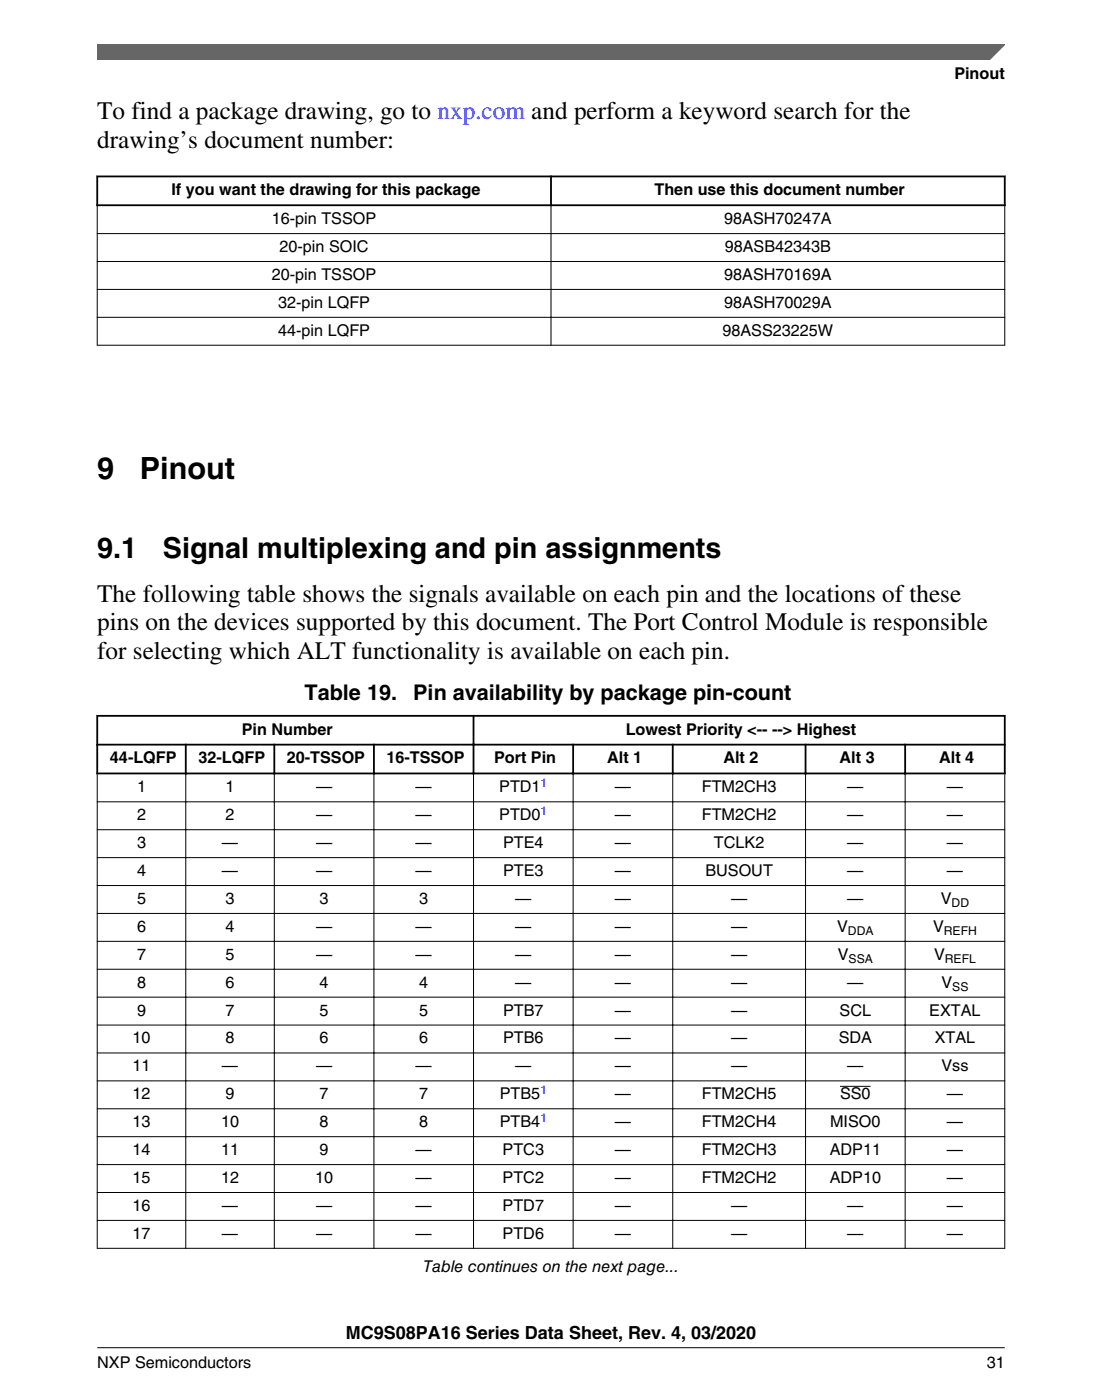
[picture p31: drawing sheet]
<svg xmlns="http://www.w3.org/2000/svg" width="216mm" height="274mm" viewBox="0 0 216 274" stroke-linecap="round" stroke-linejoin="round" font-family="sans-serif">
<defs><g id="words">
<g font-size="6">
<text x="19" y="93.8">9</text>
<text x="27.4" y="93.8">Pinout</text>
</g>
<g font-size="5.6">
<text x="19.1" y="109.4">9.1</text>
<text x="31.9" y="109.4">Signal multiplexing and pin assignments</text>
</g>
<g font-size="4.9">
<text x="19" y="23.3">To find a package drawing, go to nxp.com and perform a keyword search for the</text>
<text x="19" y="28.9">drawing’s document number:</text>
<text x="19" y="117.9">The following table shows the signals available on each pin and the locations of these</text>
<text x="19" y="123.5">pins on the devices supported by this document. The Port Control Module is responsible</text>
<text x="19" y="129.2">for selecting which ALT functionality is available on each pin.</text>
</g>
<g font-size="4.2">
<text x="59.7" y="137.2">Table 19.</text>
<text x="81" y="137.2">Pin availability by package pin-count</text>
</g>
<text font-size="3.5" x="67.8" y="262.3">MC9S08PA16 Series Data Sheet, Rev. 4, 03/2020</text>
<g font-size="3.2">
<text x="187" y="15.5">Pinout</text>
<text x="33.6" y="38.3">If you want the drawing for this package</text>
<text x="128.2" y="38.3">Then use this document number</text>
<text x="53.3" y="43.9">16-pin TSSOP</text>
<text x="141.9" y="43.9">98ASH70247A</text>
<text x="54.8" y="49.4">20-pin SOIC</text>
<text x="142" y="49.4">98ASB42343B</text>
<text x="53.3" y="54.8">20-pin TSSOP</text>
<text x="141.9" y="54.8">98ASH70169A</text>
<text x="54.5" y="60.3">32-pin LQFP</text>
<text x="54.5" y="65.8">44-pin LQFP</text>
<text x="141.5" y="65.8">98ASS23225W</text>
<text x="141.9" y="60.3">98ASH70029A</text>
<text x="47.4" y="144">Pin Number</text>
<text x="122.6" y="144">Lowest Priority &lt;-- --&gt; Highest</text>
<text x="21.5" y="149.6">44-LQFP</text>
<text x="38.9" y="149.6">32-LQFP</text>
<text x="56.2" y="149.6">20-TSSOP</text>
<text x="75.7" y="149.6">16-TSSOP</text>
<text x="96.8" y="149.6">Port Pin</text>
<text x="119" y="149.6">Alt 1</text>
<text x="141.7" y="149.6">Alt 2</text>
<text x="164.5" y="149.6">Alt 3</text>
<text x="184" y="149.6">Alt 4</text>
<text x="26.8" y="155.2">1</text>
<text x="44.2" y="155.2">1</text>
<text x="61.9" y="155.2">—</text>
<text x="81.4" y="155.2">—</text>
<text x="97.8" y="155.2">PTD1</text>
<text x="120.5" y="155.2">—</text>
<text x="137.5" y="155.2">FTM2CH3</text>
<text x="166" y="155.2">—</text>
<text x="185.5" y="155.2">—</text>
<text x="26.8" y="160.7">2</text>
<text x="44.2" y="160.7">2</text>
<text x="61.9" y="160.7">—</text>
<text x="81.4" y="160.7">—</text>
<text x="97.8" y="160.7">PTD0</text>
<text x="120.5" y="160.7">—</text>
<text x="137.5" y="160.7">FTM2CH2</text>
<text x="166" y="160.7">—</text>
<text x="185.5" y="160.7">—</text>
<text x="26.8" y="166.2">3</text>
<text x="43.5" y="166.2">—</text>
<text x="61.9" y="166.2">—</text>
<text x="81.4" y="166.2">—</text>
<text x="98.6" y="166.2">PTE4</text>
<text x="120.5" y="166.2">—</text>
<text x="139.9" y="166.2">TCLK2</text>
<text x="166" y="166.2">—</text>
<text x="185.5" y="166.2">—</text>
<text x="26.8" y="171.7">4</text>
<text x="43.5" y="171.7">—</text>
<text x="61.9" y="171.7">—</text>
<text x="81.4" y="171.7">—</text>
<text x="98.6" y="171.7">PTE3</text>
<text x="120.5" y="171.7">—</text>
<text x="138.2" y="171.7">BUSOUT</text>
<text x="166" y="171.7">—</text>
<text x="185.5" y="171.7">—</text>
<text x="26.8" y="177.1">5</text>
<text x="44.2" y="177.1">3</text>
<text x="62.6" y="177.1">3</text>
<text x="82.1" y="177.1">3</text>
<text x="100.9" y="177.1">—</text>
<text x="120.5" y="177.1">—</text>
<text x="143.2" y="177.1">—</text>
<text x="166" y="177.1">—</text>
<text x="184.3" y="177.1">V</text>
<text x="26.8" y="182.6">6</text>
<text x="44.2" y="182.6">4</text>
<text x="61.9" y="182.6">—</text>
<text x="81.4" y="182.6">—</text>
<text x="100.9" y="182.6">—</text>
<text x="120.5" y="182.6">—</text>
<text x="143.2" y="182.6">—</text>
<text x="164" y="182.6">V</text>
<text x="182.8" y="182.6">V</text>
<text x="26.8" y="188.1">7</text>
<text x="44.2" y="188.1">5</text>
<text x="61.9" y="188.1">—</text>
<text x="81.4" y="188.1">—</text>
<text x="100.9" y="188.1">—</text>
<text x="120.5" y="188.1">—</text>
<text x="143.2" y="188.1">—</text>
<text x="164.1" y="188.1">V</text>
<text x="183" y="188.1">V</text>
<text x="26.8" y="193.5">8</text>
<text x="44.2" y="193.5">6</text>
<text x="62.6" y="193.5">4</text>
<text x="82.1" y="193.5">4</text>
<text x="100.9" y="193.5">—</text>
<text x="120.5" y="193.5">—</text>
<text x="143.2" y="193.5">—</text>
<text x="166" y="193.5">—</text>
<text x="184.4" y="193.5">V</text>
<text x="26.8" y="199">9</text>
<text x="44.2" y="199">7</text>
<text x="62.6" y="199">5</text>
<text x="82.1" y="199">5</text>
<text x="98.6" y="199">PTB7</text>
<text x="120.5" y="199">—</text>
<text x="143.2" y="199">—</text>
<text x="164.5" y="199">SCL</text>
<text x="182.1" y="199">EXTAL</text>
<text x="26" y="204.5">10</text>
<text x="26" y="209.9">11</text>
<text x="43.5" y="209.9">—</text>
<text x="44.2" y="204.5">8</text>
<text x="61.9" y="209.9">—</text>
<text x="62.6" y="204.5">6</text>
<text x="81.4" y="209.9">—</text>
<text x="82.1" y="204.5">6</text>
<text x="98.6" y="204.5">PTB6</text>
<text x="100.9" y="209.9">—</text>
<text x="120.5" y="204.5">—</text>
<text x="120.5" y="209.9">—</text>
<text x="143.2" y="204.5">—</text>
<text x="143.2" y="209.9">—</text>
<text x="164.3" y="204.5">SDA</text>
<text x="166" y="209.9">—</text>
<text x="183.1" y="204.5">XTAL</text>
<text x="184.4" y="209.9">Vss</text>
<text x="26" y="215.4">12</text>
<text x="44.2" y="215.4">9</text>
<text x="62.6" y="215.4">7</text>
<text x="82.1" y="215.4">7</text>
<text x="97.9" y="215.4">PTB5</text>
<text x="120.5" y="215.4">—</text>
<text x="137.5" y="215.4">FTM2CH5</text>
<text x="164.6" y="215.4">SS0</text>
<text x="185.5" y="215.4">—</text>
<text x="26" y="220.9">13</text>
<text x="43.3" y="220.9">10</text>
<text x="62.6" y="220.9">8</text>
<text x="82.1" y="220.9">8</text>
<text x="97.9" y="220.9">PTB4</text>
<text x="120.5" y="220.9">—</text>
<text x="137.5" y="220.9">FTM2CH4</text>
<text x="162.6" y="220.9">MISO0</text>
<text x="185.5" y="220.9">—</text>
<text x="26" y="226.3">14</text>
<text x="43.3" y="226.3">11</text>
<text x="62.6" y="226.3">9</text>
<text x="81.4" y="226.3">—</text>
<text x="98.5" y="226.3">PTC3</text>
<text x="120.5" y="226.3">—</text>
<text x="137.5" y="226.3">FTM2CH3</text>
<text x="162.5" y="226.3">ADP11</text>
<text x="185.5" y="226.3">—</text>
<text x="26" y="231.8">15</text>
<text x="43.3" y="231.8">12</text>
<text x="61.7" y="231.8">10</text>
<text x="81.4" y="231.8">—</text>
<text x="98.5" y="231.8">PTC2</text>
<text x="120.5" y="231.8">—</text>
<text x="137.5" y="231.8">FTM2CH2</text>
<text x="162.5" y="231.8">ADP10</text>
<text x="185.5" y="231.8">—</text>
<text x="26" y="237.3">16</text>
<text x="43.5" y="237.3">—</text>
<text x="61.9" y="237.3">—</text>
<text x="81.4" y="237.3">—</text>
<text x="98.5" y="237.3">PTD7</text>
<text x="120.5" y="237.3">—</text>
<text x="143.2" y="237.3">—</text>
<text x="166" y="237.3">—</text>
<text x="185.5" y="237.3">—</text>
<text x="26" y="242.7">17</text>
<text x="43.5" y="242.7">—</text>
<text x="61.9" y="242.7">—</text>
<text x="81.4" y="242.7">—</text>
<text x="98.5" y="242.7">PTD6</text>
<text x="120.5" y="242.7">—</text>
<text x="143.2" y="242.7">—</text>
<text x="166" y="242.7">—</text>
<text x="185.5" y="242.7">—</text>
<text x="82.9" y="249.3">Table continues on the next page...</text>
<text x="19.1" y="268">NXP Semiconductors</text>
<text x="193.3" y="268">31</text>
</g>
<g font-size="2.4" fill="#00f">
<text x="105.9" y="154.2">1</text>
<text x="105.9" y="159.7">1</text>
<text x="105.8" y="214.3">1</text>
<text x="105.8" y="219.8">1</text>
</g>
<g font-size="2.4">
<text x="186.4" y="177.8">DD</text>
<text x="166.1" y="183.2">DDA</text>
<text x="184.9" y="183.2">REFH</text>
<text x="166.3" y="188.7">SSA</text>
<text x="185.1" y="188.7">REFL</text>
<text x="186.6" y="194.2">SS</text>
</g>
</g></defs>
<path d="M18.9 34.6h178.1M19 34.4v6M107.9 34.4v6M196.8 34.4v6M18.9 40.2h178.1" fill="none" stroke="#000" stroke-width=".35"/>
<path d="M19 45.8h177.9M19 51.2h177.9M19 56.7h177.9M19 40.4v27.3M107.9 40v27.7M196.8 40.4v27.3M19 62.2h177.9M19 67.6h177.9" fill="none" stroke="#000" stroke-width=".2"/>
<g fill="#fff">
<path d="M19 133.6h177.8v116.7h-177.8z" fill-rule="evenodd"/>
<path d="M19.2 140.4h73.4v5.3h-73.4z" fill-rule="evenodd"/>
<path d="M92.9 140.4h103.8v5.3h-103.8z" fill-rule="evenodd"/>
<path d="M19.2 146.1h17v5.3h-17z" fill-rule="evenodd"/>
<path d="M36.6 146.1h17v5.3h-17z" fill-rule="evenodd"/>
<path d="M53.9 146.1h19.2v5.3h-19.2z" fill-rule="evenodd"/>
<path d="M73.4 146.1h19.2v5.3h-19.2z" fill-rule="evenodd"/>
<path d="M92.9 146.1h19.2v5.3h-19.2z" fill-rule="evenodd"/>
<path d="M112.5 146.1h19.1v5.3h-19.1z" fill-rule="evenodd"/>
<path d="M132 146.1h25.6v5.3h-25.6z" fill-rule="evenodd"/>
<path d="M158 146.1h19.2v5.3h-19.2z" fill-rule="evenodd"/>
<path d="M177.5 146.1h19.2v5.3h-19.2z" fill-rule="evenodd"/>
<path d="M19.1 151.7h17.2v5.3h-17.2z" fill-rule="evenodd"/>
<path d="M36.5 151.7h17.2v5.3h-17.2z" fill-rule="evenodd"/>
<path d="M53.8 151.7h19.4v5.3h-19.4z" fill-rule="evenodd"/>
<path d="M73.3 151.7h19.4v5.3h-19.4z" fill-rule="evenodd"/>
<path d="M92.9 151.7h19.3v5.3h-19.3z" fill-rule="evenodd"/>
<path d="M112.4 151.7h19.3v5.3h-19.3z" fill-rule="evenodd"/>
<path d="M131.9 151.7h25.8v5.3h-25.8z" fill-rule="evenodd"/>
<path d="M157.9 151.7h19.3v5.3h-19.3z" fill-rule="evenodd"/>
<path d="M177.4 151.7h19.4v5.3h-19.4z" fill-rule="evenodd"/>
<path d="M19.1 157.2h17.2v5.3h-17.2z" fill-rule="evenodd"/>
<path d="M36.5 157.2h17.2v5.3h-17.2z" fill-rule="evenodd"/>
<path d="M53.8 157.2h19.4v5.3h-19.4z" fill-rule="evenodd"/>
<path d="M73.3 157.2h19.4v5.3h-19.4z" fill-rule="evenodd"/>
<path d="M92.9 157.2h19.3v5.3h-19.3z" fill-rule="evenodd"/>
<path d="M112.4 157.2h19.3v5.3h-19.3z" fill-rule="evenodd"/>
<path d="M131.9 157.2h25.8v5.3h-25.8z" fill-rule="evenodd"/>
<path d="M157.9 157.2h19.3v5.3h-19.3z" fill-rule="evenodd"/>
<path d="M177.4 157.2h19.4v5.3h-19.4z" fill-rule="evenodd"/>
<path d="M19.1 162.7h17.2v5.3h-17.2z" fill-rule="evenodd"/>
<path d="M36.5 162.7h17.2v5.3h-17.2z" fill-rule="evenodd"/>
<path d="M53.8 162.7h19.4v5.3h-19.4z" fill-rule="evenodd"/>
<path d="M73.3 162.7h19.4v5.3h-19.4z" fill-rule="evenodd"/>
<path d="M92.9 162.7h19.3v5.3h-19.3z" fill-rule="evenodd"/>
<path d="M112.4 162.7h19.3v5.3h-19.3z" fill-rule="evenodd"/>
<path d="M131.9 162.7h25.8v5.3h-25.8z" fill-rule="evenodd"/>
<path d="M157.9 162.7h19.3v5.3h-19.3z" fill-rule="evenodd"/>
<path d="M177.4 162.7h19.4v5.3h-19.4z" fill-rule="evenodd"/>
<path d="M19.1 168.1h17.2v5.3h-17.2z" fill-rule="evenodd"/>
<path d="M36.5 168.1h17.2v5.3h-17.2z" fill-rule="evenodd"/>
<path d="M53.8 168.1h19.4v5.3h-19.4z" fill-rule="evenodd"/>
<path d="M73.3 168.1h19.4v5.3h-19.4z" fill-rule="evenodd"/>
<path d="M92.9 168.1h19.3v5.3h-19.3z" fill-rule="evenodd"/>
<path d="M112.4 168.1h19.3v5.3h-19.3z" fill-rule="evenodd"/>
<path d="M131.9 168.1h25.8v5.3h-25.8z" fill-rule="evenodd"/>
<path d="M157.9 168.1h19.3v5.3h-19.3z" fill-rule="evenodd"/>
<path d="M177.4 168.1h19.4v5.3h-19.4z" fill-rule="evenodd"/>
<path d="M19.1 173.6h17.2v5.3h-17.2z" fill-rule="evenodd"/>
<path d="M36.5 173.6h17.2v5.3h-17.2z" fill-rule="evenodd"/>
<path d="M53.8 173.6h19.4v5.3h-19.4z" fill-rule="evenodd"/>
<path d="M73.3 173.6h19.4v5.3h-19.4z" fill-rule="evenodd"/>
<path d="M92.9 173.6h19.3v5.3h-19.3z" fill-rule="evenodd"/>
<path d="M112.4 173.6h19.3v5.3h-19.3z" fill-rule="evenodd"/>
<path d="M131.9 173.6h25.8v5.3h-25.8z" fill-rule="evenodd"/>
<path d="M157.9 173.6h19.3v5.3h-19.3z" fill-rule="evenodd"/>
<path d="M177.4 173.6h19.4v5.3h-19.4z" fill-rule="evenodd"/>
<path d="M19.1 179.1h17.2v5.3h-17.2z" fill-rule="evenodd"/>
<path d="M36.5 179.1h17.2v5.3h-17.2z" fill-rule="evenodd"/>
<path d="M53.8 179.1h19.4v5.3h-19.4z" fill-rule="evenodd"/>
<path d="M73.3 179.1h19.4v5.3h-19.4z" fill-rule="evenodd"/>
<path d="M92.9 179.1h19.3v5.3h-19.3z" fill-rule="evenodd"/>
<path d="M112.4 179.1h19.3v5.3h-19.3z" fill-rule="evenodd"/>
<path d="M131.9 179.1h25.8v5.3h-25.8z" fill-rule="evenodd"/>
<path d="M157.9 179.1h19.3v5.3h-19.3z" fill-rule="evenodd"/>
<path d="M177.4 179.1h19.4v5.3h-19.4z" fill-rule="evenodd"/>
<path d="M19.1 184.5h17.2v5.3h-17.2z" fill-rule="evenodd"/>
<path d="M36.5 184.5h17.2v5.3h-17.2z" fill-rule="evenodd"/>
<path d="M53.8 184.5h19.4v5.3h-19.4z" fill-rule="evenodd"/>
<path d="M73.3 184.5h19.4v5.3h-19.4z" fill-rule="evenodd"/>
<path d="M92.9 184.5h19.3v5.3h-19.3z" fill-rule="evenodd"/>
<path d="M112.4 184.5h19.3v5.3h-19.3z" fill-rule="evenodd"/>
<path d="M131.9 184.5h25.8v5.3h-25.8z" fill-rule="evenodd"/>
<path d="M157.9 184.5h19.3v5.3h-19.3z" fill-rule="evenodd"/>
<path d="M177.4 184.5h19.4v5.3h-19.4z" fill-rule="evenodd"/>
<path d="M19.1 190h17.2v5.3h-17.2z" fill-rule="evenodd"/>
<path d="M36.5 190h17.2v5.3h-17.2z" fill-rule="evenodd"/>
<path d="M53.8 190h19.4v5.3h-19.4z" fill-rule="evenodd"/>
<path d="M73.3 190h19.4v5.3h-19.4z" fill-rule="evenodd"/>
<path d="M92.9 190h19.3v5.3h-19.3z" fill-rule="evenodd"/>
<path d="M112.4 190h19.3v5.3h-19.3z" fill-rule="evenodd"/>
<path d="M131.9 190h25.8v5.3h-25.8z" fill-rule="evenodd"/>
<path d="M157.9 190h19.3v5.3h-19.3z" fill-rule="evenodd"/>
<path d="M177.4 190h19.4v5.3h-19.4z" fill-rule="evenodd"/>
<path d="M19.1 195.5h17.2v5.3h-17.2z" fill-rule="evenodd"/>
<path d="M36.5 195.5h17.2v5.3h-17.2z" fill-rule="evenodd"/>
<path d="M53.8 195.5h19.4v5.3h-19.4z" fill-rule="evenodd"/>
<path d="M73.3 195.5h19.4v5.3h-19.4z" fill-rule="evenodd"/>
<path d="M92.9 195.5h19.3v5.3h-19.3z" fill-rule="evenodd"/>
<path d="M112.4 195.5h19.3v5.3h-19.3z" fill-rule="evenodd"/>
<path d="M131.9 195.5h25.8v5.3h-25.8z" fill-rule="evenodd"/>
<path d="M157.9 195.5h19.3v5.3h-19.3z" fill-rule="evenodd"/>
<path d="M177.4 195.5h19.4v5.3h-19.4z" fill-rule="evenodd"/>
<path d="M19.1 200.9h17.2v5.3h-17.2z" fill-rule="evenodd"/>
<path d="M36.5 200.9h17.2v5.3h-17.2z" fill-rule="evenodd"/>
<path d="M53.8 200.9h19.4v5.3h-19.4z" fill-rule="evenodd"/>
<path d="M73.3 200.9h19.4v5.3h-19.4z" fill-rule="evenodd"/>
<path d="M92.9 200.9h19.3v5.3h-19.3z" fill-rule="evenodd"/>
<path d="M112.4 200.9h19.3v5.3h-19.3z" fill-rule="evenodd"/>
<path d="M131.9 200.9h25.8v5.3h-25.8z" fill-rule="evenodd"/>
<path d="M157.9 200.9h19.3v5.3h-19.3z" fill-rule="evenodd"/>
<path d="M177.4 200.9h19.4v5.3h-19.4z" fill-rule="evenodd"/>
<path d="M19.1 206.4h17.2v5.3h-17.2z" fill-rule="evenodd"/>
<path d="M36.5 206.4h17.2v5.3h-17.2z" fill-rule="evenodd"/>
<path d="M53.8 206.4h19.4v5.3h-19.4z" fill-rule="evenodd"/>
<path d="M73.3 206.4h19.4v5.3h-19.4z" fill-rule="evenodd"/>
<path d="M92.9 206.4h19.3v5.3h-19.3z" fill-rule="evenodd"/>
<path d="M112.4 206.4h19.3v5.3h-19.3z" fill-rule="evenodd"/>
<path d="M131.9 206.4h25.8v5.3h-25.8z" fill-rule="evenodd"/>
<path d="M157.9 206.4h19.3v5.3h-19.3z" fill-rule="evenodd"/>
<path d="M177.4 206.4h19.4v5.3h-19.4z" fill-rule="evenodd"/>
<path d="M19.1 211.9h17.2v5.3h-17.2z" fill-rule="evenodd"/>
<path d="M36.5 211.9h17.2v5.3h-17.2z" fill-rule="evenodd"/>
<path d="M53.8 211.9h19.4v5.3h-19.4z" fill-rule="evenodd"/>
<path d="M73.3 211.9h19.4v5.3h-19.4z" fill-rule="evenodd"/>
<path d="M92.9 211.9h19.3v5.3h-19.3z" fill-rule="evenodd"/>
<path d="M112.4 211.9h19.3v5.3h-19.3z" fill-rule="evenodd"/>
<path d="M131.9 211.9h25.8v5.3h-25.8z" fill-rule="evenodd"/>
<path d="M157.9 211.9h19.3v5.3h-19.3z" fill-rule="evenodd"/>
</g>
<path d="M164.6 212.9h6" fill="none" stroke="#000" stroke-width=".2"/>
<g fill="#fff">
<path d="M177.4 211.9h19.4v5.3h-19.4z" fill-rule="evenodd"/>
<path d="M19.1 217.3h17.2v5.3h-17.2z" fill-rule="evenodd"/>
<path d="M36.5 217.3h17.2v5.3h-17.2z" fill-rule="evenodd"/>
<path d="M53.8 217.3h19.4v5.3h-19.4z" fill-rule="evenodd"/>
<path d="M73.3 217.3h19.4v5.3h-19.4z" fill-rule="evenodd"/>
<path d="M92.9 217.3h19.3v5.3h-19.3z" fill-rule="evenodd"/>
<path d="M112.4 217.3h19.3v5.3h-19.3z" fill-rule="evenodd"/>
<path d="M131.9 217.3h25.8v5.3h-25.8z" fill-rule="evenodd"/>
<path d="M157.9 217.3h19.3v5.3h-19.3z" fill-rule="evenodd"/>
<path d="M177.4 217.3h19.4v5.3h-19.4z" fill-rule="evenodd"/>
<path d="M19.1 222.8h17.2v5.3h-17.2z" fill-rule="evenodd"/>
<path d="M36.5 222.8h17.2v5.3h-17.2z" fill-rule="evenodd"/>
<path d="M53.8 222.8h19.4v5.3h-19.4z" fill-rule="evenodd"/>
<path d="M73.3 222.8h19.4v5.3h-19.4z" fill-rule="evenodd"/>
<path d="M92.9 222.8h19.3v5.3h-19.3z" fill-rule="evenodd"/>
<path d="M112.4 222.8h19.3v5.3h-19.3z" fill-rule="evenodd"/>
<path d="M131.9 222.8h25.8v5.3h-25.8z" fill-rule="evenodd"/>
<path d="M157.9 222.8h19.3v5.3h-19.3z" fill-rule="evenodd"/>
<path d="M177.4 222.8h19.4v5.3h-19.4z" fill-rule="evenodd"/>
<path d="M19.1 228.3h17.2v5.3h-17.2z" fill-rule="evenodd"/>
<path d="M36.5 228.3h17.2v5.3h-17.2z" fill-rule="evenodd"/>
<path d="M53.8 228.3h19.4v5.3h-19.4z" fill-rule="evenodd"/>
<path d="M73.3 228.3h19.4v5.3h-19.4z" fill-rule="evenodd"/>
<path d="M92.9 228.3h19.3v5.3h-19.3z" fill-rule="evenodd"/>
<path d="M112.4 228.3h19.3v5.3h-19.3z" fill-rule="evenodd"/>
<path d="M131.9 228.3h25.8v5.3h-25.8z" fill-rule="evenodd"/>
<path d="M157.9 228.3h19.3v5.3h-19.3z" fill-rule="evenodd"/>
<path d="M177.4 228.3h19.4v5.3h-19.4z" fill-rule="evenodd"/>
<path d="M19.1 233.8h17.2v5.2h-17.2z" fill-rule="evenodd"/>
<path d="M36.5 233.8h17.2v5.2h-17.2z" fill-rule="evenodd"/>
<path d="M53.8 233.8h19.4v5.2h-19.4z" fill-rule="evenodd"/>
<path d="M73.3 233.8h19.4v5.2h-19.4z" fill-rule="evenodd"/>
<path d="M92.9 233.8h19.3v5.2h-19.3z" fill-rule="evenodd"/>
<path d="M112.4 233.8h19.3v5.2h-19.3z" fill-rule="evenodd"/>
<path d="M131.9 233.8h25.8v5.2h-25.8z" fill-rule="evenodd"/>
<path d="M157.9 233.8h19.3v5.2h-19.3z" fill-rule="evenodd"/>
<path d="M177.4 233.8h19.4v5.2h-19.4z" fill-rule="evenodd"/>
<path d="M19.1 239.2h17.2v5.3h-17.2z" fill-rule="evenodd"/>
<path d="M36.5 239.2h17.2v5.3h-17.2z" fill-rule="evenodd"/>
<path d="M53.8 239.2h19.4v5.3h-19.4z" fill-rule="evenodd"/>
<path d="M73.3 239.2h19.4v5.3h-19.4z" fill-rule="evenodd"/>
<path d="M92.9 239.2h19.3v5.3h-19.3z" fill-rule="evenodd"/>
<path d="M112.4 239.2h19.3v5.3h-19.3z" fill-rule="evenodd"/>
<path d="M131.9 239.2h25.8v5.3h-25.8z" fill-rule="evenodd"/>
<path d="M157.9 239.2h19.3v5.3h-19.3z" fill-rule="evenodd"/>
<path d="M177.4 239.2h19.4v5.3h-19.4z" fill-rule="evenodd"/>
</g>
<g fill="none" stroke="#000" stroke-width=".35">
<path d="M18.9 140.3h178.1M18.9 145.9h178.1M18.9 151.6h178.1M19 140.1v11.6M36.4 145.7v6M53.7 145.7v6M73.3 145.7v6M92.8 140.1v11.6M112.3 145.7v6M131.8 145.7v6M157.8 145.7v6M177.3 145.7v6"/>
<path d="M196.8 140.1l.1 11.6"/>
</g>
<g fill="none" stroke="#000" stroke-width=".2">
<path d="M19 157.1h177.9M19 151.7v93M36.4 151.3v93.4M53.7 151.3v93.4M73.3 151.3v93.4M92.8 151.3v93.4M112.3 151.3v93.4M131.8 151.3v93.4M157.8 151.3v93.4M177.3 151.3v93.4M196.9 151.7v93M19 162.6h177.9"/>
<path d="M19 168h177.9M19 173.5h177.9M19 179h177.9M19 184.4h177.9M19 189.9h177.9M19 195.4h177.9M19 200.9h177.9M19 206.3h177.9M19 211.8h177.9M19 217.3h177.9M19 222.7h177.9M19 228.2h177.9"/>
<path d="M19 233.7h177.9M19 239.1h177.9M19 244.6h177.9"/>
</g>
<path d="M19 8.7h177.8l-5.6 3h-172.2z" fill="#666"/>
<path d="M19 11.7v-3h177.8l-3 3" fill="none" stroke="#666" stroke-width=".28"/>
<path d="M19 264.1h177.8" fill="none" stroke="#000" stroke-width=".2"/>
<use href="#words"/>
</svg>
